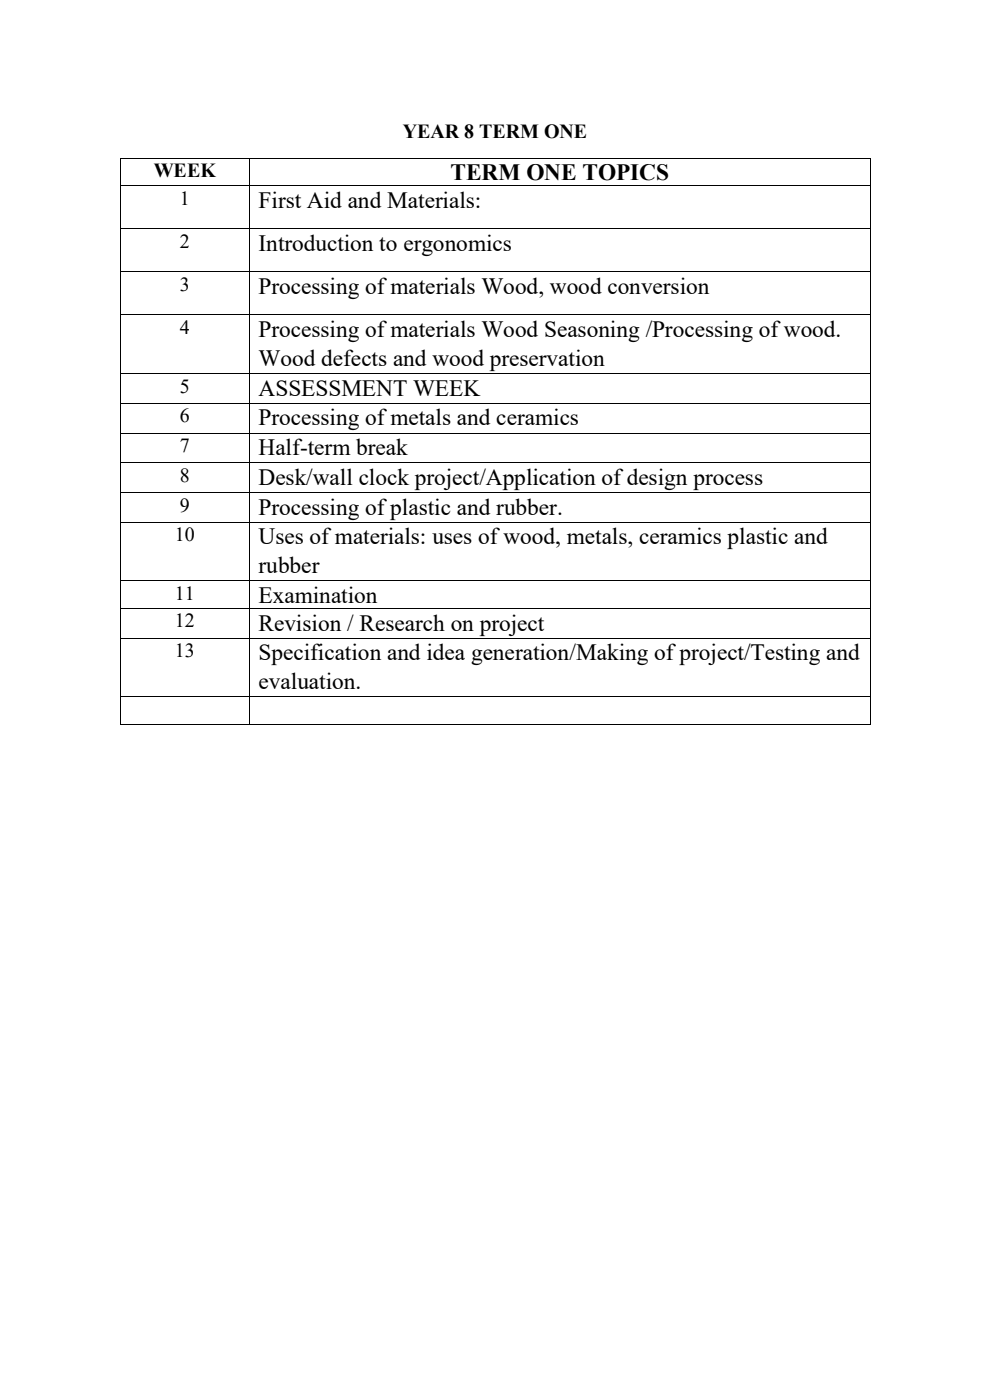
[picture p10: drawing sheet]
<svg xmlns="http://www.w3.org/2000/svg" width="210mm" height="297mm" viewBox="0 0 210 297" stroke-linecap="round" stroke-linejoin="round" font-family="sans-serif">
<defs><g id="words">
<g font-size="5">
<text x="95.6" y="38.3">TERM ONE TOPICS</text>
<text x="54.8" y="44.1">First Aid and Materials:</text>
<text x="54.8" y="53.3">Introduction to ergonomics</text>
<text x="54.8" y="62.4">Processing of materials Wood, wood conversion</text>
<text x="54.8" y="71.5">Processing of materials Wood Seasoning /Processing of wood.</text>
<text x="54.8" y="77.6">Wood defects and wood preservation</text>
<text x="54.8" y="84">ASSESSMENT WEEK</text>
<text x="54.8" y="90.3">Processing of metals and ceramics</text>
<text x="54.8" y="96.6">Half-term break</text>
<text x="54.8" y="102.9">Desk/wall clock project/Application of design process</text>
<text x="54.8" y="109.2">Processing of plastic and rubber.</text>
<text x="54.8" y="115.5">Uses of materials: uses of wood, metals, ceramics plastic and</text>
<text x="54.8" y="121.6">rubber</text>
<text x="54.8" y="127.9">Examination</text>
<text x="54.8" y="133.8">Revision / Research on project</text>
<text x="54.8" y="140.1">Specification and idea generation/Making of project/Testing and</text>
<text x="54.8" y="146.2">evaluation.</text>
</g>
<g font-size="4.2">
<text x="85.4" y="29.3">YEAR 8 TERM ONE</text>
<text x="32.6" y="37.6">WEEK</text>
<text x="38.1" y="43.4">1</text>
<text x="38.1" y="52.6">2</text>
<text x="38.1" y="61.7">3</text>
<text x="38.1" y="70.8">4</text>
<text x="38.1" y="83.3">5</text>
<text x="38.1" y="89.6">6</text>
<text x="38.1" y="95.9">7</text>
<text x="38.1" y="102.2">8</text>
<text x="38.1" y="108.5">9</text>
<text x="37.1" y="114.8">10</text>
<text x="37.1" y="127.2">11</text>
<text x="37.1" y="133.1">12</text>
<text x="37.1" y="139.4">13</text>
</g>
</g></defs>
<g fill="#000">
<path d="M25.4 33.5h.2v.2h-.2z" fill-rule="evenodd"/>
<path d="M25.4 33.5h.2v.2h-.2z" fill-rule="evenodd"/>
<path d="M25.4 39.3h.2v.2h-.2z" fill-rule="evenodd"/>
<path d="M52.8 33.5h.2v.2h-.2z" fill-rule="evenodd"/>
<path d="M52.8 39.3h.2v.2h-.2z" fill-rule="evenodd"/>
<path d="M184.5 33.5h.2v.2h-.2z" fill-rule="evenodd"/>
<path d="M184.5 33.5h.2v.2h-.2z" fill-rule="evenodd"/>
<path d="M184.5 39.3h.2v.2h-.2z" fill-rule="evenodd"/>
<path d="M25.4 48.5h.2v.1h-.2z" fill-rule="evenodd"/>
<path d="M25.4 57.6h.2v.1h-.2z" fill-rule="evenodd"/>
<path d="M52.8 48.5h.2v.1h-.2z" fill-rule="evenodd"/>
<path d="M52.8 57.6h.2v.1h-.2z" fill-rule="evenodd"/>
<path d="M184.5 48.5h.2v.1h-.2z" fill-rule="evenodd"/>
<path d="M184.5 57.6h.2v.1h-.2z" fill-rule="evenodd"/>
<path d="M25.4 66.7h.2v.2h-.2z" fill-rule="evenodd"/>
<path d="M25.4 79.2h.2v.1h-.2z" fill-rule="evenodd"/>
<path d="M52.8 66.7h.2v.2h-.2z" fill-rule="evenodd"/>
<path d="M52.8 79.2h.2v.1h-.2z" fill-rule="evenodd"/>
<path d="M184.5 66.7h.2v.2h-.2z" fill-rule="evenodd"/>
<path d="M184.5 79.2h.2v.1h-.2z" fill-rule="evenodd"/>
<path d="M25.4 85.5h.2v.1h-.2z" fill-rule="evenodd"/>
<path d="M25.4 91.8h.2v.2h-.2z" fill-rule="evenodd"/>
<path d="M25.4 98.1h.2v.1h-.2z" fill-rule="evenodd"/>
<path d="M52.8 85.5h.2v.1h-.2z" fill-rule="evenodd"/>
<path d="M52.8 91.8h.2v.2h-.2z" fill-rule="evenodd"/>
<path d="M52.8 98.1h.2v.1h-.2z" fill-rule="evenodd"/>
<path d="M184.5 85.5h.2v.1h-.2z" fill-rule="evenodd"/>
<path d="M184.5 91.8h.2v.2h-.2z" fill-rule="evenodd"/>
<path d="M184.5 98.1h.2v.1h-.2z" fill-rule="evenodd"/>
<path d="M25.4 104.4h.2v.1h-.2z" fill-rule="evenodd"/>
<path d="M25.4 110.7h.2v.1h-.2z" fill-rule="evenodd"/>
<path d="M52.8 104.4h.2v.1h-.2z" fill-rule="evenodd"/>
<path d="M52.8 110.7h.2v.1h-.2z" fill-rule="evenodd"/>
<path d="M184.5 104.4h.2v.1h-.2z" fill-rule="evenodd"/>
<path d="M184.5 110.7h.2v.1h-.2z" fill-rule="evenodd"/>
<path d="M25.4 123.1h.2v.2h-.2z" fill-rule="evenodd"/>
<path d="M25.4 129h.2v.1h-.2z" fill-rule="evenodd"/>
<path d="M25.4 135.3h.2v.1h-.2z" fill-rule="evenodd"/>
<path d="M52.8 123.1h.2v.2h-.2z" fill-rule="evenodd"/>
<path d="M52.8 129h.2v.1h-.2z" fill-rule="evenodd"/>
<path d="M52.8 135.3h.2v.1h-.2z" fill-rule="evenodd"/>
<path d="M184.5 123.1h.2v.2h-.2z" fill-rule="evenodd"/>
<path d="M184.5 129h.2v.1h-.2z" fill-rule="evenodd"/>
<path d="M184.5 135.3h.2v.1h-.2z" fill-rule="evenodd"/>
<path d="M25.4 147.7h.2v.2h-.2z" fill-rule="evenodd"/>
<path d="M25.4 153.6h.2v.2h-.2z" fill-rule="evenodd"/>
<path d="M25.4 153.6h.2v.2h-.2z" fill-rule="evenodd"/>
<path d="M52.8 147.7h.2v.2h-.2z" fill-rule="evenodd"/>
<path d="M52.8 153.6h.2v.2h-.2z" fill-rule="evenodd"/>
<path d="M184.5 147.7h.2v.2h-.2z" fill-rule="evenodd"/>
<path d="M184.5 153.6h.2v.2h-.2z" fill-rule="evenodd"/>
<path d="M184.5 153.6h.2v.2h-.2z" fill-rule="evenodd"/>
</g>
<g fill="none" stroke="#000" stroke-width=".21">
<path d="M25.5 33.7v5.6M25.5 39.5v9M25.6 33.6h27.2M25.6 39.4h27.2M52.9 33.7v5.6M52.9 39.5v9M53 33.6h131.5M53 39.4h131.5M184.6 33.7v5.6M184.6 39.5v9M25.5 48.6v9M25.5 57.7v9"/>
<path d="M25.6 48.6h27.2M25.6 57.7h27.2M52.9 48.6v9M52.9 57.7v9M53 48.6h131.5M53 57.7h131.5M184.6 48.6v9M184.6 57.7v9M25.5 66.9v12.3M25.5 79.3v6.2M25.6 66.8h27.2M25.6 79.3h27.2"/>
<path d="M52.9 66.9v12.3M52.9 79.3v6.2M53 66.8h131.5M53 79.3h131.5M184.6 66.9v12.3M184.6 79.3v6.2M25.5 85.6v6.2M25.5 92v6.1M25.5 98.2v6.2M25.6 85.6h27.2M25.6 91.9h27.2M25.6 98.1h27.2"/>
<path d="M52.9 85.6v6.2M52.9 92v6.1M52.9 98.2v6.2M53 85.6h131.5M53 91.9h131.5M53 98.1h131.5M184.6 85.6v6.2M184.6 92v6.1M184.6 98.2v6.2M25.5 104.5v6.2M25.5 110.8v12.3M25.6 104.5h27.2"/>
<path d="M25.6 110.8h27.2M52.9 104.5v6.2M52.9 110.8v12.3M53 104.5h131.5M53 110.8h131.5M184.6 104.5v6.2M184.6 110.8v12.3M25.5 123.3v5.7M25.5 129.1v6.2M25.5 135.4v12.3M25.6 123.2h27.2M25.6 129h27.2"/>
<path d="M25.6 135.4h27.2M52.9 123.3v5.7M52.9 129.1v6.2M52.9 135.4v12.3M53 123.2h131.5M53 129h131.5M53 135.4h131.5M184.6 123.3v5.7M184.6 129.1v6.2M184.6 135.4v12.3M25.5 147.9v5.7M25.6 147.8h27.2"/>
<path d="M25.6 153.7h27.2M52.9 147.9v5.7M53 147.8h131.5M53 153.7h131.5M184.6 147.9v5.7"/>
</g>
<use href="#words"/>
</svg>
